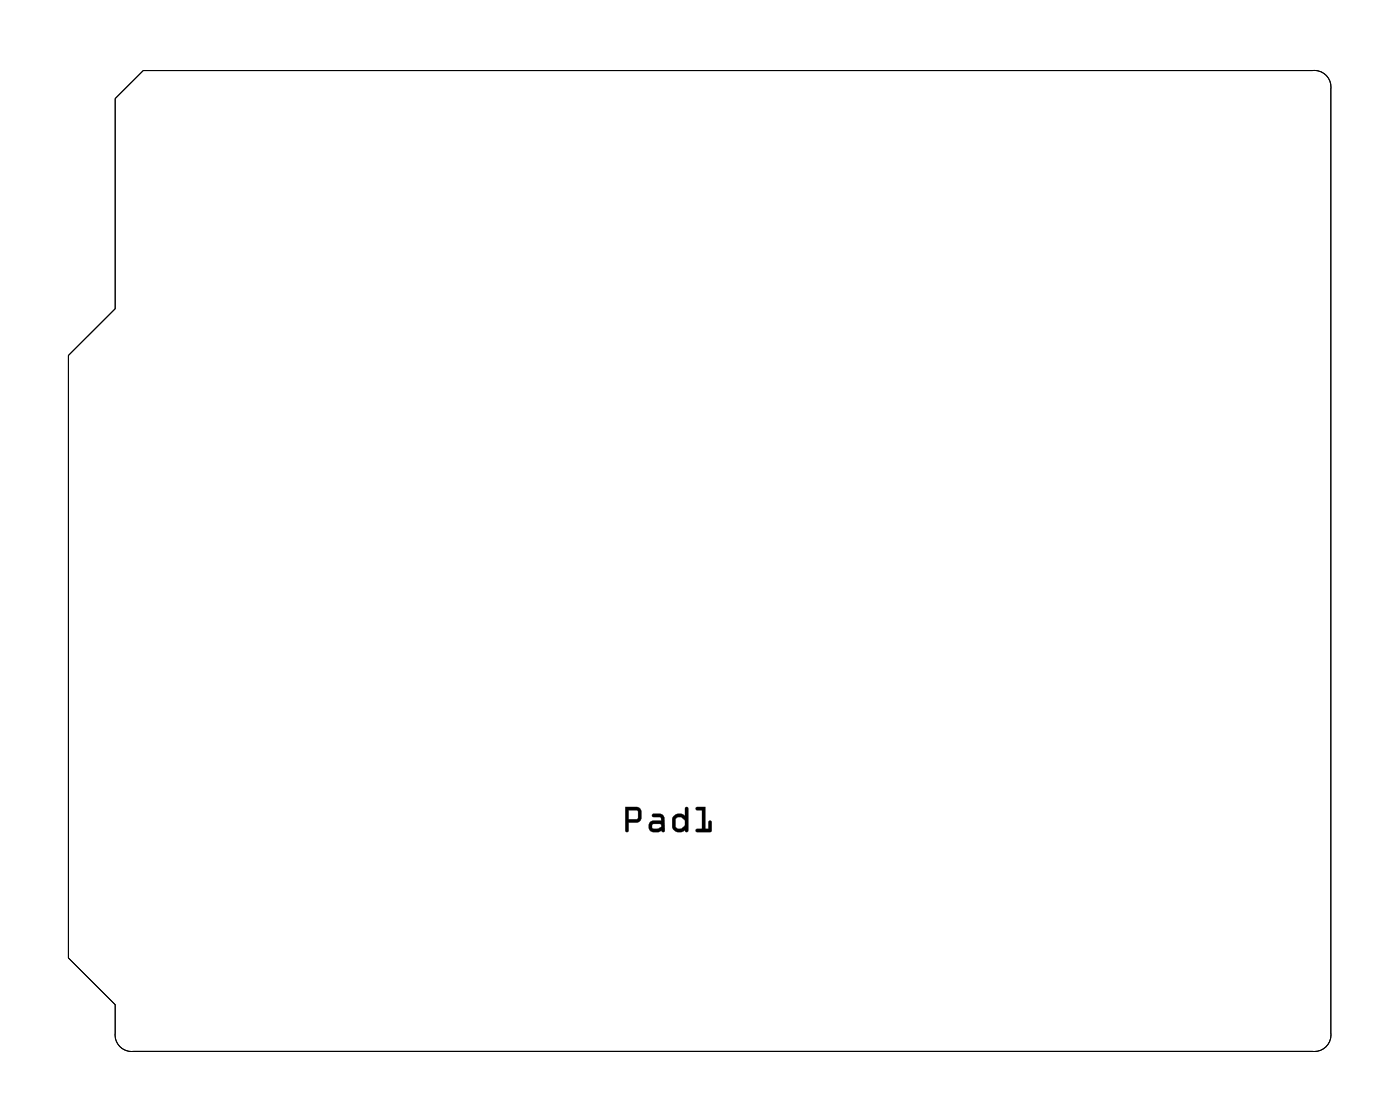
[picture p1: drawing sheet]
<svg xmlns="http://www.w3.org/2000/svg" width="76mm" height="61mm" viewBox="0 0 76 61" stroke-linecap="round" stroke-linejoin="round" font-family="sans-serif">
<path d="M6.2 5.3l1.6-1.5h63.3a.9 .9 0 0 1 1 1v51.2a.9 .9 0 0 1-1 1h-63.9a.9 .9 0 0 1-1-1v-1.6l-2.5-2.5v-32.6l2.5-2.6z" fill="none" stroke="#000" stroke-width=".05"/>
<g fill="#000">
<path d="M6.2 5.3v11.4l-2.5 2.6v32.6l2.5 2.5v1.6a.89 .89 0 0 0 1 1h63.9a.89 .89 0 0 0 1-1v-51.2a.89 .89 0 0 0-.8-1h-63.5zM6.2 5.3l1.6-1.5h63.3a.89 .89 0 0 1 1 1v51.4a.9 .9 0 0 1-1 .8h-64.1a.9 .9 0 0 1-.8-1v-1.6l-2.5-2.5v-32.6l2.5-2.6z"/>
<path d="M33.9 43.7h.7l.2 .3-.1 .5-.6 .1v.4a.1 .1 0 0 1-.1 .1 .1 .1 0 0 1-.1-.1zM33.9 43.7v1.3l.1 .1v-.1v-.4l.7-.1v-.5l-.1-.3zM34.1 43.9v.5h.4v-.5zM34 43.9h.5v.5h-.5zM35.3 44.1h.4l.2 .1 .1 .8a.09 .09 0 0 1-.1 .1 .09 .09 0 0 1-.1-.1l-.4 .1a.32 .32 0 0 1-.3-.3 .32 .32 0 0 1 .3-.3h.4v-.2h-.4zM35.4 44.1v.2h.4v.2h-.4a.31 .31 0 0 0-.2 .3 .31 .31 0 0 0 .2 .3l.4-.1h.2v-.7l-.2-.2zM35.4 44.7v.2h.2l.2-.1v-.1zM35.3 44.7l.5-.1v.2l-.2 .1h-.2zM36.5 44.2l.2-.1 .4 .1v-.4a.1 .1 0 0 1 .1-.1 .1 .1 0 0 1 .1 .1v1.2a.1 .1 0 0 1-.1 .1 .1 .1 0 0 1-.1-.1l-.2 .1-.4-.1-.1-.2zM36.6 44.2l-.2 .2 .1 .6 .2 .1h.3l.1-.2v.1h.2v-1.2h-.2v.4l-.2-.1zM36.6 44.3v.5l.1 .1h.2l.2-.2v-.3l-.2-.1zM36.6 44.3h.3l.2 .1v.3l-.2 .2-.3-.1zM37.7 43.7h.5v1.2h.2v-.4a.1 .1 0 0 1 .1 0 .1 .1 0 0 1 .1 0l-.1 .6h-.7a.1 .1 0 0 1-.1-.1 .1 .1 0 0 1 .1-.1h.2v-1h-.3zM37.7 43.8v.1h.3v1h-.3v.1l.8 .1v-.6h-.1v.4h-.2v-1.2z"/>
<path d="M33.9 43.7h.7l.1 .3v.5l-.6 .1v.4l-.1 .1-.1-.1zM34.1 43.9v.5h.4v-.5zM35.3 44.1h.5l.2 .2v.8l-.2-.1-.4 .1a.31 .31 0 0 1-.3-.3 .31 .31 0 0 1 .3-.3h.4v-.2h-.4zM35.3 44.7l.1 .2h.2l.2-.1v-.2zM36.5 44.2l.2-.1 .4 .1v-.4l.2-.1v1.4h-.1l-.1-.1-.4 .1-.2-.1-.1-.2zM36.6 44.3v.5l.3 .1 .2-.2v-.3l-.2-.1zM37.7 43.7h.5v1.2h.2v-.4h.1v.6l-.8-.1v-.1h.3v-1h-.3z"/>
</g>
<circle cx="33" cy="39.3" r=".35" fill="#fff"/>
<circle cx="33" cy="39.3" r=".35" fill="none" stroke="#fff" stroke-width=".55"/>
<circle cx="26.6" cy="43.1" r=".35" fill="#fff"/>
<circle cx="26.6" cy="43.1" r=".35" fill="none" stroke="#fff" stroke-width=".55"/>
<circle cx="59.7" cy="29.2" r=".35" fill="#fff"/>
<circle cx="59.7" cy="29.2" r=".35" fill="none" stroke="#fff" stroke-width=".55"/>
<circle cx="26.6" cy="16.5" r=".35" fill="#fff"/>
<circle cx="26.6" cy="16.5" r=".35" fill="none" stroke="#fff" stroke-width=".55"/>
<circle cx="62.2" cy="31.7" r=".35" fill="#fff"/>
<circle cx="62.2" cy="31.7" r=".35" fill="none" stroke="#fff" stroke-width=".55"/>
<path d="M30.3 46.3h2.8v3.8h-2.8z" fill="#fff"/>
<path d="M30.3 46.3h2.8v3.8h-2.8z" fill="none" stroke="#fff" stroke-width=".25"/>
<circle cx="66" cy="22.8" r=".35" fill="#fff"/>
<circle cx="66" cy="22.8" r=".35" fill="none" stroke="#fff" stroke-width=".55"/>
<circle cx="29.2" cy="49.5" r=".35" fill="#fff"/>
<circle cx="29.2" cy="49.5" r=".35" fill="none" stroke="#fff" stroke-width=".55"/>
<circle cx="24.1" cy="49.5" r=".35" fill="#fff"/>
<circle cx="24.1" cy="49.5" r=".35" fill="none" stroke="#fff" stroke-width=".55"/>
<circle cx="24.1" cy="45.7" r=".35" fill="#fff"/>
<circle cx="24.1" cy="45.7" r=".35" fill="none" stroke="#fff" stroke-width=".55"/>
<circle cx="19" cy="54.6" r=".66" fill="#fff"/>
<circle cx="19" cy="54.6" r=".66" fill="none" stroke="#fff" stroke-width=".61" stroke-linecap="butt"/>
<circle cx="16.5" cy="54.6" r=".66" fill="#fff"/>
<circle cx="16.5" cy="54.6" r=".66" fill="none" stroke="#fff" stroke-width=".61" stroke-linecap="butt"/>
<circle cx="13.9" cy="54.6" r=".66" fill="#fff"/>
<circle cx="13.9" cy="54.6" r=".66" fill="none" stroke="#fff" stroke-width=".61" stroke-linecap="butt"/>
<circle cx="11.4" cy="54.6" r=".66" fill="#fff"/>
<circle cx="11.4" cy="54.6" r=".66" fill="none" stroke="#fff" stroke-width=".61" stroke-linecap="butt"/>
<circle cx="8.8" cy="54.6" r=".66" fill="#fff"/>
<circle cx="8.8" cy="54.6" r=".66" fill="none" stroke="#fff" stroke-width=".61" stroke-linecap="butt"/>
<circle cx="30.7" cy="6.3" r=".66" fill="#fff"/>
<circle cx="30.7" cy="6.3" r=".66" fill="none" stroke="#fff" stroke-width=".61" stroke-linecap="butt"/>
<circle cx="33.2" cy="6.3" r=".66" fill="#fff"/>
<circle cx="33.2" cy="6.3" r=".66" fill="none" stroke="#fff" stroke-width=".61" stroke-linecap="butt"/>
<circle cx="35.8" cy="6.3" r=".66" fill="#fff"/>
<circle cx="35.8" cy="6.3" r=".66" fill="none" stroke="#fff" stroke-width=".61" stroke-linecap="butt"/>
<circle cx="38.3" cy="6.3" r=".66" fill="#fff"/>
<circle cx="38.3" cy="6.3" r=".66" fill="none" stroke="#fff" stroke-width=".61" stroke-linecap="butt"/>
<circle cx="40.8" cy="6.3" r=".66" fill="#fff"/>
<circle cx="40.8" cy="6.3" r=".66" fill="none" stroke="#fff" stroke-width=".61" stroke-linecap="butt"/>
<circle cx="43.4" cy="6.3" r=".66" fill="#fff"/>
<circle cx="43.4" cy="6.3" r=".66" fill="none" stroke="#fff" stroke-width=".61" stroke-linecap="butt"/>
<circle cx="45.9" cy="6.3" r=".66" fill="#fff"/>
<circle cx="45.9" cy="6.3" r=".66" fill="none" stroke="#fff" stroke-width=".61" stroke-linecap="butt"/>
<circle cx="48.5" cy="6.3" r=".66" fill="#fff"/>
<circle cx="48.5" cy="6.3" r=".66" fill="none" stroke="#fff" stroke-width=".61" stroke-linecap="butt"/>
<circle cx="51" cy="6.3" r=".66" fill="#fff"/>
<circle cx="51" cy="6.3" r=".66" fill="none" stroke="#fff" stroke-width=".61" stroke-linecap="butt"/>
<circle cx="53.5" cy="6.3" r=".66" fill="#fff"/>
<circle cx="53.5" cy="6.3" r=".66" fill="none" stroke="#fff" stroke-width=".61" stroke-linecap="butt"/>
<circle cx="8.8" cy="6.3" r=".66" fill="#fff"/>
<circle cx="8.8" cy="6.3" r=".66" fill="none" stroke="#fff" stroke-width=".61" stroke-linecap="butt"/>
<circle cx="11.4" cy="6.3" r=".66" fill="#fff"/>
<circle cx="11.4" cy="6.3" r=".66" fill="none" stroke="#fff" stroke-width=".61" stroke-linecap="butt"/>
<circle cx="13.9" cy="6.3" r=".66" fill="#fff"/>
<circle cx="13.9" cy="6.3" r=".66" fill="none" stroke="#fff" stroke-width=".61" stroke-linecap="butt"/>
<circle cx="16.5" cy="6.3" r=".66" fill="#fff"/>
<circle cx="16.5" cy="6.3" r=".66" fill="none" stroke="#fff" stroke-width=".61" stroke-linecap="butt"/>
<circle cx="19" cy="6.3" r=".66" fill="#fff"/>
<circle cx="19" cy="6.3" r=".66" fill="none" stroke="#fff" stroke-width=".61" stroke-linecap="butt"/>
<circle cx="21.5" cy="6.3" r=".66" fill="#fff"/>
<circle cx="21.5" cy="6.3" r=".66" fill="none" stroke="#fff" stroke-width=".61" stroke-linecap="butt"/>
<circle cx="24.1" cy="6.3" r=".66" fill="#fff"/>
<circle cx="24.1" cy="6.3" r=".66" fill="none" stroke="#fff" stroke-width=".61" stroke-linecap="butt"/>
<circle cx="26.6" cy="6.3" r=".66" fill="#fff"/>
<circle cx="26.6" cy="6.3" r=".66" fill="none" stroke="#fff" stroke-width=".61" stroke-linecap="butt"/>
<circle cx="41.9" cy="54.6" r=".66" fill="#fff"/>
<circle cx="41.9" cy="54.6" r=".66" fill="none" stroke="#fff" stroke-width=".61" stroke-linecap="butt"/>
<circle cx="44.4" cy="54.6" r=".66" fill="#fff"/>
<circle cx="44.4" cy="54.6" r=".66" fill="none" stroke="#fff" stroke-width=".61" stroke-linecap="butt"/>
<circle cx="39.3" cy="54.6" r=".66" fill="#fff"/>
<circle cx="39.3" cy="54.6" r=".66" fill="none" stroke="#fff" stroke-width=".61" stroke-linecap="butt"/>
<circle cx="36.8" cy="54.6" r=".66" fill="#fff"/>
<circle cx="36.8" cy="54.6" r=".66" fill="none" stroke="#fff" stroke-width=".61" stroke-linecap="butt"/>
<circle cx="34.2" cy="54.6" r=".66" fill="#fff"/>
<circle cx="34.2" cy="54.6" r=".66" fill="none" stroke="#fff" stroke-width=".61" stroke-linecap="butt"/>
<circle cx="31.7" cy="54.6" r=".66" fill="#fff"/>
<circle cx="31.7" cy="54.6" r=".66" fill="none" stroke="#fff" stroke-width=".61" stroke-linecap="butt"/>
<circle cx="29.2" cy="54.6" r=".66" fill="#fff"/>
<circle cx="29.2" cy="54.6" r=".66" fill="none" stroke="#fff" stroke-width=".61" stroke-linecap="butt"/>
<circle cx="26.6" cy="54.6" r=".66" fill="#fff"/>
<circle cx="26.6" cy="54.6" r=".66" fill="none" stroke="#fff" stroke-width=".61" stroke-linecap="butt"/>
<circle cx="21.5" cy="54.6" r=".66" fill="#fff"/>
<circle cx="21.5" cy="54.6" r=".66" fill="none" stroke="#fff" stroke-width=".61" stroke-linecap="butt"/>
<path d="M9.3 11.9h1.6v1.5h-1.6z" fill="#fff"/>
<path d="M9.3 11.9h1.6v1.5h-1.6z" fill="none" stroke="#fff" stroke-width=".76" stroke-linecap="butt"/>
<circle cx="10.1" cy="12.7" r=".76" fill="#fff"/>
<circle cx="10.1" cy="12.7" r=".76" fill="none" stroke="#fff" stroke-width=".76" stroke-linecap="butt"/>
<circle cx="15.2" cy="12.7" r=".76" fill="#fff"/>
<circle cx="15.2" cy="12.7" r=".76" fill="none" stroke="#fff" stroke-width=".76" stroke-linecap="butt"/>
<path d="M32.2 11.9h1.5v1.5h-1.5z" fill="#fff"/>
<path d="M32.2 11.9h1.5v1.5h-1.5z" fill="none" stroke="#fff" stroke-width=".76" stroke-linecap="butt"/>
<circle cx="33" cy="12.7" r=".76" fill="#fff"/>
<circle cx="33" cy="12.7" r=".76" fill="none" stroke="#fff" stroke-width=".76" stroke-linecap="butt"/>
<circle cx="38.1" cy="12.7" r=".76" fill="#fff"/>
<circle cx="38.1" cy="12.7" r=".76" fill="none" stroke="#fff" stroke-width=".76" stroke-linecap="butt"/>
<path d="M20.8 11.9h1.5v1.5h-1.5z" fill="#fff"/>
<path d="M20.8 11.9h1.5v1.5h-1.5z" fill="none" stroke="#fff" stroke-width=".76" stroke-linecap="butt"/>
<circle cx="21.5" cy="12.7" r=".76" fill="#fff"/>
<circle cx="21.5" cy="12.7" r=".76" fill="none" stroke="#fff" stroke-width=".76" stroke-linecap="butt"/>
<circle cx="26.6" cy="12.7" r=".76" fill="#fff"/>
<circle cx="26.6" cy="12.7" r=".76" fill="none" stroke="#fff" stroke-width=".76" stroke-linecap="butt"/>
<path d="M61.4 9.4h1.6v1.5h-1.6z" fill="#fff"/>
<path d="M61.4 9.4h1.6v1.5h-1.6z" fill="none" stroke="#fff" stroke-width=".76" stroke-linecap="butt"/>
<circle cx="62.2" cy="10.1" r=".76" fill="#fff"/>
<circle cx="62.2" cy="10.1" r=".76" fill="none" stroke="#fff" stroke-width=".76" stroke-linecap="butt"/>
<circle cx="67.3" cy="10.1" r=".76" fill="#fff"/>
<circle cx="67.3" cy="10.1" r=".76" fill="none" stroke="#fff" stroke-width=".76" stroke-linecap="butt"/>
<path d="M33.6 27.2h1.3v1.4h-1.3z" fill="#fff"/>
<path d="M33.6 27.2h1.3v1.4h-1.3z" fill="none" stroke="#fff" stroke-width=".76" stroke-linecap="butt"/>
<circle cx="34.3" cy="27.9" r=".7" fill="#fff"/>
<circle cx="34.3" cy="27.9" r=".7" fill="none" stroke="#fff" stroke-width=".76" stroke-linecap="butt"/>
<circle cx="34.3" cy="35.5" r=".7" fill="#fff"/>
<circle cx="34.3" cy="35.5" r=".7" fill="none" stroke="#fff" stroke-width=".76" stroke-linecap="butt"/>
<circle cx="36.8" cy="27.9" r=".7" fill="#fff"/>
<circle cx="36.8" cy="27.9" r=".7" fill="none" stroke="#fff" stroke-width=".76" stroke-linecap="butt"/>
<circle cx="36.8" cy="35.5" r=".7" fill="#fff"/>
<circle cx="36.8" cy="35.5" r=".7" fill="none" stroke="#fff" stroke-width=".76" stroke-linecap="butt"/>
<path d="M9.4 27.2h1.4v1.4h-1.4z" fill="#fff"/>
<path d="M9.4 27.2h1.4v1.4h-1.4z" fill="none" stroke="#fff" stroke-width=".76" stroke-linecap="butt"/>
<circle cx="10.1" cy="27.9" r=".7" fill="#fff"/>
<circle cx="10.1" cy="27.9" r=".7" fill="none" stroke="#fff" stroke-width=".76" stroke-linecap="butt"/>
<circle cx="10.1" cy="35.5" r=".7" fill="#fff"/>
<circle cx="10.1" cy="35.5" r=".7" fill="none" stroke="#fff" stroke-width=".76" stroke-linecap="butt"/>
<circle cx="12.7" cy="27.9" r=".7" fill="#fff"/>
<circle cx="12.7" cy="27.9" r=".7" fill="none" stroke="#fff" stroke-width=".76" stroke-linecap="butt"/>
<circle cx="12.7" cy="35.5" r=".7" fill="#fff"/>
<circle cx="12.7" cy="35.5" r=".7" fill="none" stroke="#fff" stroke-width=".76" stroke-linecap="butt"/>
<circle cx="7.6" cy="48.2" r=".6" fill="#fff"/>
<circle cx="7.6" cy="48.2" r=".6" fill="none" stroke="#fff" stroke-width=".65" stroke-linecap="butt"/>
<path d="M7 47.6h1.2v1.2h-1.2z" fill="#fff"/>
<path d="M7 47.6h1.2v1.2h-1.2z" fill="none" stroke="#fff" stroke-width=".65" stroke-linecap="butt"/>
<circle cx="7.6" cy="45.7" r=".6" fill="#fff"/>
<circle cx="7.6" cy="45.7" r=".6" fill="none" stroke="#fff" stroke-width=".65" stroke-linecap="butt"/>
<circle cx="7.6" cy="41.9" r=".6" fill="#fff"/>
<circle cx="7.6" cy="41.9" r=".6" fill="none" stroke="#fff" stroke-width=".65" stroke-linecap="butt"/>
<path d="M7 41.3h1.2v1.2h-1.2z" fill="#fff"/>
<path d="M7 41.3h1.2v1.2h-1.2z" fill="none" stroke="#fff" stroke-width=".65" stroke-linecap="butt"/>
<circle cx="7.6" cy="39.4" r=".6" fill="#fff"/>
<circle cx="7.6" cy="39.4" r=".6" fill="none" stroke="#fff" stroke-width=".65" stroke-linecap="butt"/>
<circle cx="29.2" cy="45.7" r=".35" fill="#fff"/>
<circle cx="29.2" cy="45.7" r=".35" fill="none" stroke="#fff" stroke-width=".55"/>
<circle cx="41.9" cy="33" r=".35" fill="#fff"/>
<circle cx="41.9" cy="33" r=".35" fill="none" stroke="#fff" stroke-width=".55"/>
<circle cx="40.6" cy="29.2" r=".35" fill="#fff"/>
<circle cx="40.6" cy="29.2" r=".35" fill="none" stroke="#fff" stroke-width=".55"/>
<circle cx="39.3" cy="25.4" r=".35" fill="#fff"/>
<circle cx="39.3" cy="25.4" r=".35" fill="none" stroke="#fff" stroke-width=".55"/>
<circle cx="21.6" cy="16.5" r=".35" fill="#fff"/>
<circle cx="21.6" cy="16.5" r=".35" fill="none" stroke="#fff" stroke-width=".55"/>
<circle cx="17.7" cy="24.1" r=".35" fill="#fff"/>
<circle cx="17.7" cy="24.1" r=".35" fill="none" stroke="#fff" stroke-width=".55"/>
<circle cx="35.5" cy="12.7" r=".35" fill="#fff"/>
<circle cx="35.5" cy="12.7" r=".35" fill="none" stroke="#fff" stroke-width=".55"/>
<circle cx="64.7" cy="20.3" r=".35" fill="#fff"/>
<circle cx="64.7" cy="20.3" r=".35" fill="none" stroke="#fff" stroke-width=".55"/>
<circle cx="64.7" cy="25.4" r=".35" fill="#fff"/>
<circle cx="64.7" cy="25.4" r=".35" fill="none" stroke="#fff" stroke-width=".55"/>
<circle cx="58.4" cy="26.6" r=".35" fill="#fff"/>
<circle cx="58.4" cy="26.6" r=".35" fill="none" stroke="#fff" stroke-width=".55"/>
<circle cx="58.4" cy="30.4" r=".35" fill="#fff"/>
<circle cx="58.4" cy="30.4" r=".35" fill="none" stroke="#fff" stroke-width=".55"/>
<circle cx="57.1" cy="20.3" r=".35" fill="#fff"/>
<circle cx="57.1" cy="20.3" r=".35" fill="none" stroke="#fff" stroke-width=".55"/>
<circle cx="57.1" cy="13.9" r=".35" fill="#fff"/>
<circle cx="57.1" cy="13.9" r=".35" fill="none" stroke="#fff" stroke-width=".55"/>
<circle cx="67.3" cy="13.9" r=".35" fill="#fff"/>
<circle cx="67.3" cy="13.9" r=".35" fill="none" stroke="#fff" stroke-width=".55"/>
<circle cx="68.5" cy="21.6" r=".35" fill="#fff"/>
<circle cx="68.5" cy="21.6" r=".35" fill="none" stroke="#fff" stroke-width=".55"/>
<circle cx="66" cy="31.7" r=".35" fill="#fff"/>
<circle cx="66" cy="31.7" r=".35" fill="none" stroke="#fff" stroke-width=".55"/>
<circle cx="25.3" cy="35.5" r=".35" fill="#fff"/>
<circle cx="25.3" cy="35.5" r=".35" fill="none" stroke="#fff" stroke-width=".55"/>
<circle cx="17.7" cy="35.5" r=".35" fill="#fff"/>
<circle cx="17.7" cy="35.5" r=".35" fill="none" stroke="#fff" stroke-width=".55"/>
<circle cx="59.7" cy="22.8" r=".35" fill="#fff"/>
<circle cx="59.7" cy="22.8" r=".35" fill="none" stroke="#fff" stroke-width=".55"/>
<circle cx="15.2" cy="27.9" r=".35" fill="#fff"/>
<circle cx="15.2" cy="27.9" r=".35" fill="none" stroke="#fff" stroke-width=".55"/>
<circle cx="34.3" cy="48.2" r=".35" fill="#fff"/>
<circle cx="34.3" cy="48.2" r=".35" fill="none" stroke="#fff" stroke-width=".55"/>
<circle cx="7.6" cy="35.5" r=".35" fill="#fff"/>
<circle cx="7.6" cy="35.5" r=".35" fill="none" stroke="#fff" stroke-width=".55"/>
<circle cx="29.2" cy="29.2" r=".35" fill="#fff"/>
<circle cx="29.2" cy="29.2" r=".35" fill="none" stroke="#fff" stroke-width=".55"/>
<circle cx="13.9" cy="41.8" r=".35" fill="#fff"/>
<circle cx="13.9" cy="41.8" r=".35" fill="none" stroke="#fff" stroke-width=".55"/>
</svg>
